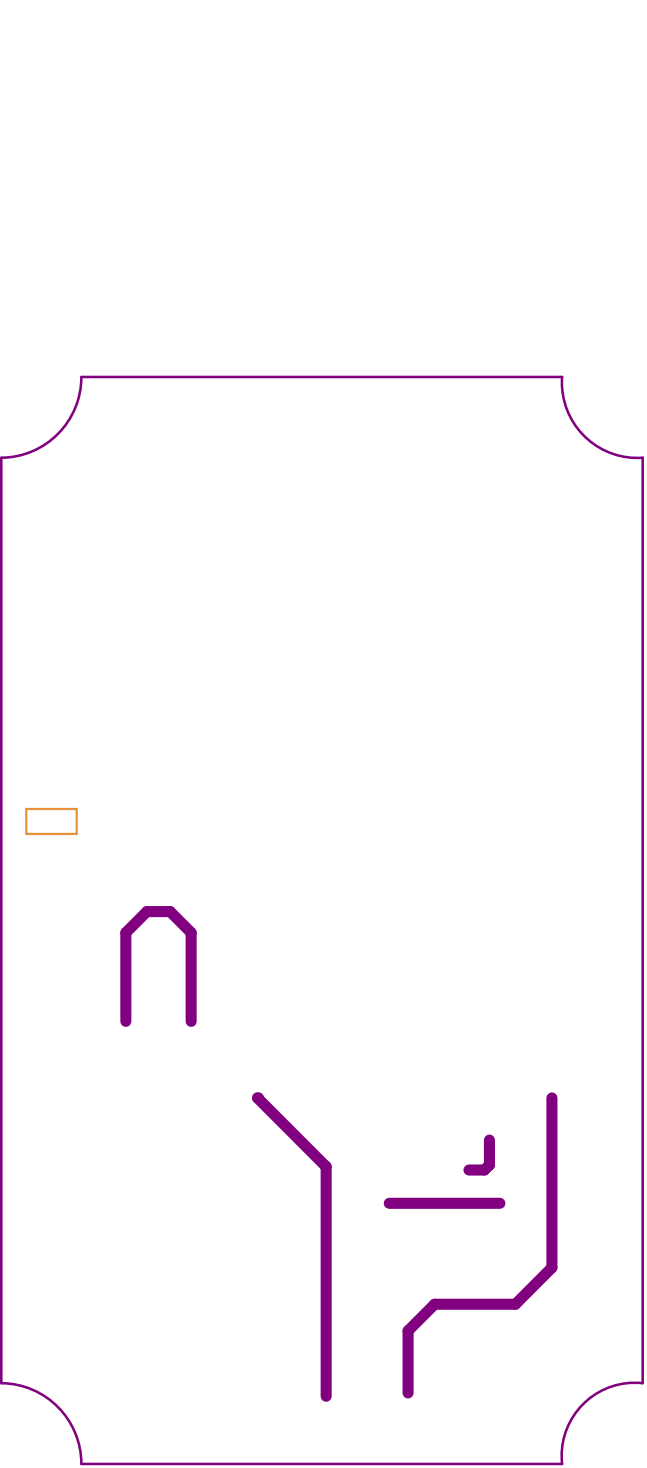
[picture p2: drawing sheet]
<svg xmlns="http://www.w3.org/2000/svg" width="194mm" height="440mm" viewBox="0 0 194 440" stroke-linecap="round" stroke-linejoin="round" font-family="sans-serif">
<path d="M7.9 242.6h15.1v7.5h-15.1z" fill="none" stroke="#e69138" stroke-width=".66"/>
<path d="M77.2 329.3l20.6 20.6v68.9M165.5 329.3v50.9l-10.9 11h-24.3l-7.9 7.9v18.7M146.8 341.9v7.5l-1.5 1.5h-4.7M116.7 360.9h33.2" fill="none" stroke="#800080" stroke-width="3.3"/>
<path d="M192.7 137.3v277.5M24.4 439.1h144.2" fill="none" stroke="#800080" stroke-width=".76"/>
<circle cx="77.2" cy="329.3" r="1.66" fill="#800080"/>
<path d="M37.7 306.3v-26.6l6.3-6.3h7l6.3 6.3v26.6" fill="none" stroke="#800080" stroke-width="3.3"/>
<path d="M24.4 113.1a24.2 24.2 0 0 1-24 24.2v277.5a24.2 24.2 0 0 1 24 24.3M24.4 113.1h144.2M168.6 113.1a22.6 22.6 0 0 0 24.1 24.2M192.7 414.8a21.9 21.9 0 0 0-24.1 24.3" fill="none" stroke="#800080" stroke-width=".76"/>
</svg>
